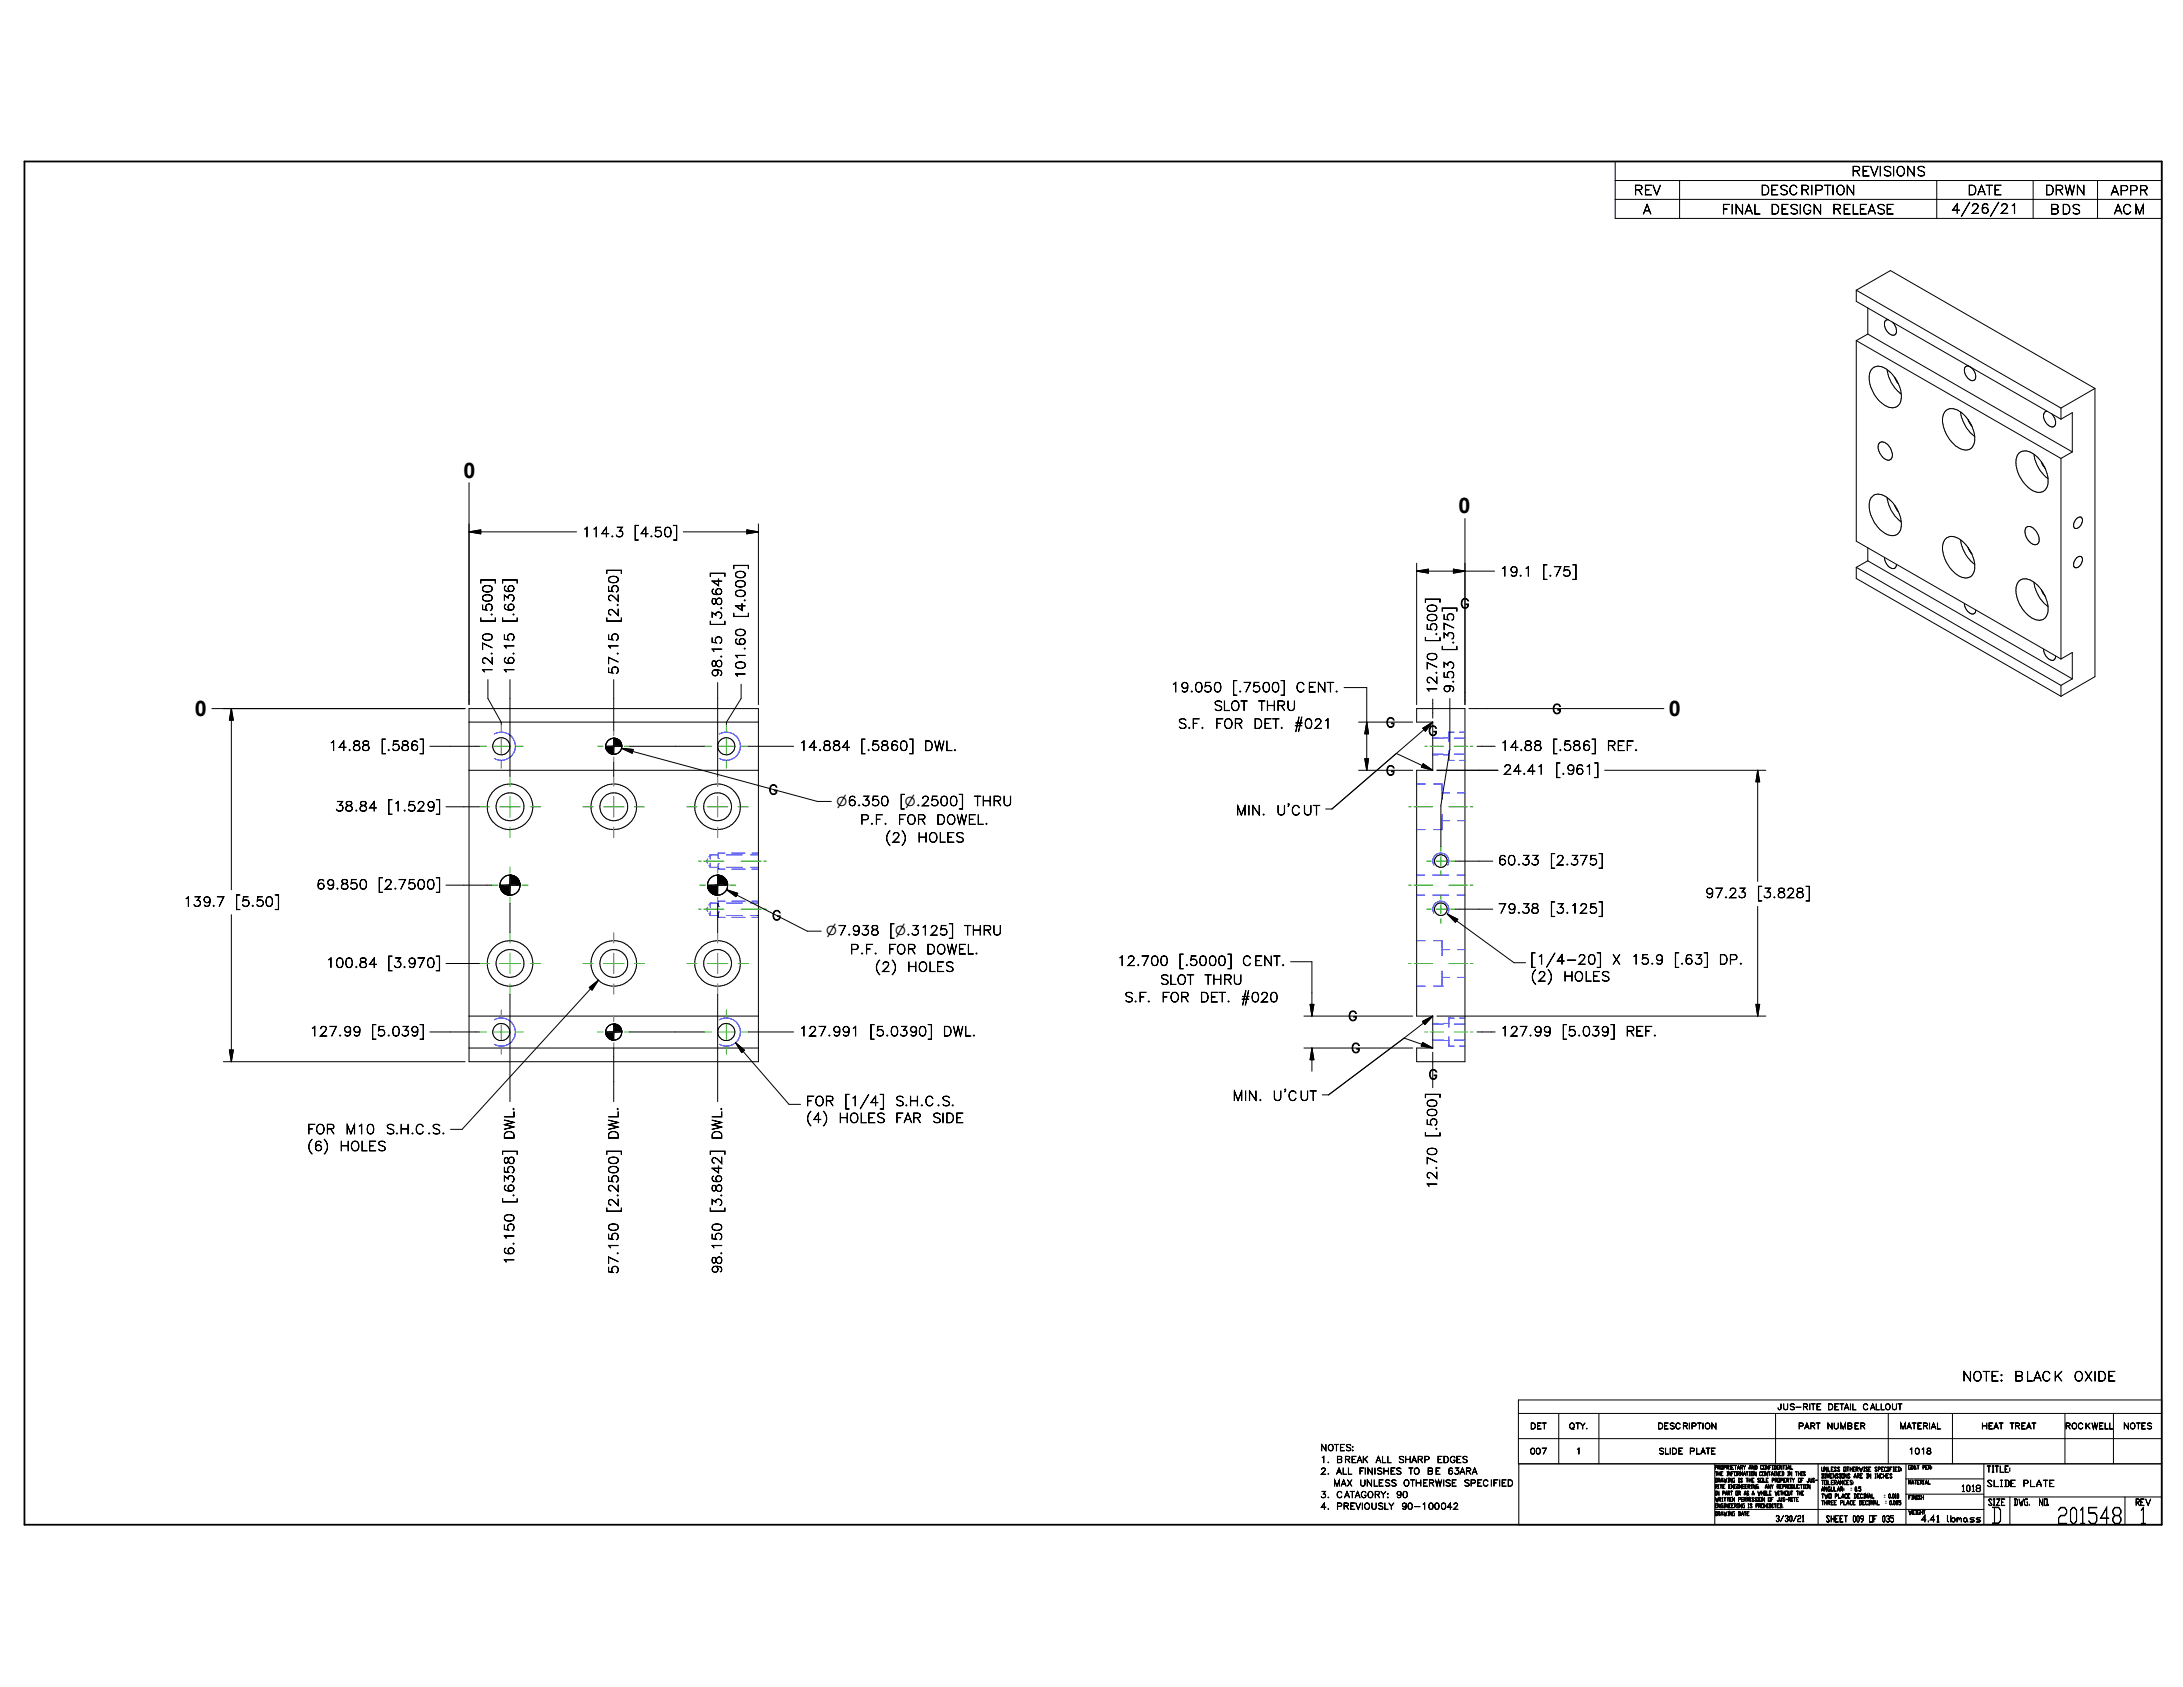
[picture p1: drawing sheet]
<svg xmlns="http://www.w3.org/2000/svg" width="279mm" height="216mm" viewBox="0 0 279 216" stroke-linecap="round" stroke-linejoin="round" font-family="sans-serif">
<defs><g id="words">
<g font-size="2.8">
<text x="254.8" y="194.9">D</text>
<text x="263.2" y="195">201548</text>
<text x="273.8" y="195">1</text>
</g>
<g font-size="2.7">
<text x="59.3" y="61.1">0</text>
<text x="186.7" y="65.7">0</text>
<text x="24.9" y="91.7">0</text>
<text x="213.6" y="91.7">0</text>
</g>
<g font-size="1.7">
<text x="236.9" y="22.5">REVISIONS</text>
<text x="209.1" y="24.9">REV</text>
<text x="210.3" y="27.4">A</text>
<text x="220.3" y="27.4">FINAL</text>
<text x="225.3" y="24.9">DESCRIPTION</text>
<text x="226.6" y="27.4">DESIGN</text>
<text x="234.5" y="27.4">RELEASE</text>
<text x="249.7" y="27.3">4/26/21</text>
<text x="251.8" y="24.9">DATE</text>
<text x="261.7" y="24.9">DRWN</text>
<text x="262.3" y="27.4">BDS</text>
<text x="270.1" y="25">APPR</text>
<text x="270.6" y="27.4">ACM</text>
<text x="74.5" y="68.7">114.3</text>
<text x="81.1" y="68.7">[4.50]</text>
<text x="186.9" y="77.9">G</text>
<text x="191.9" y="73.7">19.1</text>
<text x="197.4" y="73.7">[.75]</text>
<text x="63" y="79.7" transform="rotate(-90 63 79.7)">[.500]</text>
<text x="65.8" y="79.7" transform="rotate(-90 65.8 79.7)">[.636]</text>
<text x="79.1" y="79.7" transform="rotate(-90 79.1 79.7)">[2.250]</text>
<text x="92.4" y="80.1" transform="rotate(-90 92.4 80.1)">[3.864]</text>
<text x="95.4" y="79.1" transform="rotate(-90 95.4 79.1)">[4.000]</text>
<text x="183.9" y="82.2" transform="rotate(-90 183.9 82.2)">[.500]</text>
<text x="186.1" y="83.3" transform="rotate(-90 186.1 83.3)">[.375]</text>
<text x="63" y="86.4" transform="rotate(-90 63 86.4)">12.70</text>
<text x="65.8" y="86.4" transform="rotate(-90 65.8 86.4)">16.15</text>
<text x="79.1" y="86.4" transform="rotate(-90 79.1 86.4)">57.15</text>
<text x="92.4" y="86.7" transform="rotate(-90 92.4 86.7)">98.15</text>
<text x="95.4" y="86.9" transform="rotate(-90 95.4 86.9)">101.60</text>
<text x="149.8" y="88.6">19.050</text>
<text x="157.7" y="88.6">[.7500]</text>
<text x="165.8" y="88.6">CENT.</text>
<text x="183.9" y="88.8" transform="rotate(-90 183.9 88.8)">12.70</text>
<text x="186.1" y="88.8" transform="rotate(-90 186.1 88.8)">9.53</text>
<text x="150.7" y="93.2">S.F.</text>
<text x="155.3" y="90.9">SLOT</text>
<text x="155.5" y="93.2">FOR</text>
<text x="160.4" y="93.2">DET.</text>
<text x="161" y="90.9">THRU</text>
<text x="165.6" y="93.2">#021</text>
<text x="177.3" y="93.1">G</text>
<text x="182.8" y="94.2">G</text>
<text x="198.6" y="91.4">G</text>
<text x="42" y="96.1">14.88</text>
<text x="48.7" y="96.1">[.586]</text>
<text x="98.3" y="101.7">G</text>
<text x="102.2" y="96.1">14.884</text>
<text x="110.1" y="96.1">[.5860]</text>
<text x="118.2" y="96.1">DWL.</text>
<text x="177.3" y="99.2">G</text>
<text x="192" y="96.1">14.88</text>
<text x="192.4" y="99.1">24.41</text>
<text x="198.7" y="96.1">[.586]</text>
<text x="199.1" y="99.1">[.961]</text>
<text x="205.6" y="96.1">REF.</text>
<text x="42.9" y="103.8">38.84</text>
<text x="49.6" y="103.8">[1.529]</text>
<text x="110.1" y="105.5">P.F.</text>
<text x="113.2" y="107.8">(2)</text>
<text x="114.9" y="105.5">FOR</text>
<text x="115.2" y="103.1">[n.2500]</text>
<text x="117.4" y="107.8">HOLES</text>
<text x="119.8" y="105.5">DOWEL.</text>
<text x="124.6" y="103.1">THRU</text>
<text x="158.2" y="104.3">MIN.</text>
<text x="163.3" y="104.3">U'CUT</text>
<text x="40.5" y="113.8">69.850</text>
<text x="48.4" y="113.8">[2.7500]</text>
<text x="191.7" y="110.7">60.33</text>
<text x="198.4" y="110.7">[2.375]</text>
<text x="23.5" y="116">139.7</text>
<text x="30.1" y="116">[5.50]</text>
<text x="98.8" y="117.8">G</text>
<text x="113.8" y="119.7">[n.3125]</text>
<text x="123.4" y="119.7">THRU</text>
<text x="191.7" y="116.9">79.38</text>
<text x="198.4" y="116.9">[3.125]</text>
<text x="218.2" y="114.9">97.23</text>
<text x="224.9" y="114.9">[3.828]</text>
<text x="41.7" y="123.8">100.84</text>
<text x="49.6" y="123.8">[3.970]</text>
<text x="108.8" y="122.1">P.F.</text>
<text x="111.9" y="124.3">(2)</text>
<text x="113.6" y="122.1">FOR</text>
<text x="116.1" y="124.3">HOLES</text>
<text x="118.5" y="122.1">DOWEL.</text>
<text x="143" y="123.6">12.700</text>
<text x="148.4" y="126">SLOT</text>
<text x="150.8" y="123.6">[.5000]</text>
<text x="154.1" y="126">THRU</text>
<text x="159" y="123.6">CENT.</text>
<text x="195.9" y="123.4">[1/4-20]</text>
<text x="195.9" y="125.6">(2)</text>
<text x="200.1" y="125.6">HOLES</text>
<text x="206.3" y="123.4">X</text>
<text x="208.7" y="123.4">15.9</text>
<text x="214.3" y="123.4">[.63]</text>
<text x="220" y="123.4">DP.</text>
<text x="143.9" y="128.2">S.F.</text>
<text x="148.6" y="128.2">FOR</text>
<text x="153.5" y="128.2">DET.</text>
<text x="158.8" y="128.2">#020</text>
<text x="172.5" y="130.6">G</text>
<text x="39.6" y="132.6">127.99</text>
<text x="47.5" y="132.6">[5.039]</text>
<text x="102.2" y="132.6">127.991</text>
<text x="111.3" y="132.6">[5.0390]</text>
<text x="120.6" y="132.6">DWL.</text>
<text x="172.9" y="134.7">G</text>
<text x="192" y="132.6">127.99</text>
<text x="199.9" y="132.6">[5.039]</text>
<text x="208" y="132.6">REF.</text>
<text x="103.1" y="141.5">FOR</text>
<text x="103.1" y="143.7">(4)</text>
<text x="107.3" y="143.7">HOLES</text>
<text x="108.1" y="141.5">[1/4]</text>
<text x="114.5" y="141.5">S.H.C.S.</text>
<text x="114.6" y="143.7">FAR</text>
<text x="119.3" y="143.7">SIDE</text>
<text x="157.7" y="140.8">MIN.</text>
<text x="162.9" y="140.8">U'CUT</text>
<text x="182.8" y="138.1">G</text>
<text x="39.3" y="145.1">FOR</text>
<text x="39.3" y="147.3">(6)</text>
<text x="43.4" y="147.3">HOLES</text>
<text x="44.2" y="145.1">M10</text>
<text x="49.3" y="145.1">S.H.C.S.</text>
<text x="65.8" y="145.9" transform="rotate(-90 65.8 145.9)">DWL.</text>
<text x="79.1" y="145.9" transform="rotate(-90 79.1 145.9)">DWL.</text>
<text x="92.4" y="145.9" transform="rotate(-90 92.4 145.9)">DWL.</text>
<text x="183.9" y="145.5" transform="rotate(-90 183.9 145.5)">[.500]</text>
<text x="65.8" y="154" transform="rotate(-90 65.8 154)">[.6358]</text>
<text x="79.1" y="155.2" transform="rotate(-90 79.1 155.2)">[2.2500]</text>
<text x="92.4" y="155.2" transform="rotate(-90 92.4 155.2)">[3.8642]</text>
<text x="183.9" y="152.2" transform="rotate(-90 183.9 152.2)">12.70</text>
<text x="65.8" y="161.9" transform="rotate(-90 65.8 161.9)">16.150</text>
<text x="79.1" y="163.1" transform="rotate(-90 79.1 163.1)">57.150</text>
<text x="92.4" y="163.1" transform="rotate(-90 92.4 163.1)">98.150</text>
<text x="251.1" y="176.7">NOTE:</text>
<text x="257.8" y="176.7">BLACK</text>
<text x="265.4" y="176.7">OXIDE</text>
</g>
<g font-size="1.6">
<text x="107.1" y="103.1">n6.350</text>
<text x="105.8" y="119.7">n7.938</text>
</g>
<g font-size="1.1">
<text x="169" y="185.7">NOTES:</text>
<text x="169" y="187.2">1.</text>
<text x="169" y="188.7">2.</text>
<text x="169" y="191.7">3.</text>
<text x="170.6" y="190.2">MAX</text>
<text x="171" y="187.2">BREAK</text>
<text x="171" y="188.7">ALL</text>
<text x="171" y="191.7">CATAGORY:</text>
<text x="173.9" y="188.7">FINISHES</text>
<text x="174" y="190.2">UNLESS</text>
<text x="176.1" y="187.2">ALL</text>
<text x="178.6" y="191.7">90</text>
<text x="178.9" y="187.2">SHARP</text>
<text x="179.6" y="190.2">OTHERWISE</text>
<text x="180.3" y="188.7">TO</text>
<text x="182.6" y="188.7">BE</text>
<text x="183.9" y="187.2">EDGES</text>
<text x="185.3" y="188.7">63ARA</text>
<text x="187.3" y="190.2">SPECIFIED</text>
<text x="251" y="190.9">1018</text>
<text x="254.2" y="190.3">SLIDE</text>
<text x="254.2" y="188.4">TITLE:</text>
<text x="258.9" y="190.3">PLATE</text>
<text x="169" y="193.2">4.</text>
<text x="171" y="193.2">PREVIOUSLY</text>
<text x="179.3" y="193.2">90-100042</text>
<text x="227.2" y="194.7">3/30/21</text>
<text x="233.7" y="194.8">SHEET 009 OF 035</text>
<text x="245.8" y="194.8">4.41</text>
<text x="249.1" y="194.8">lbmass</text>
<text x="254.4" y="192.7">SIZE</text>
<text x="257.7" y="192.7">DWG.</text>
<text x="260.9" y="192.7">NO.</text>
<text x="273.3" y="192.7">REV</text>
</g>
<g font-size="1">
<text x="195.8" y="182.9">DET</text>
<text x="200.8" y="182.9">QTY.</text>
<text x="212.1" y="182.9">DESCRIPTION</text>
<text x="227.5" y="180.4">JUS-RITE</text>
<text x="230.1" y="182.9">PART</text>
<text x="233.8" y="182.9">NUMBER</text>
<text x="233.9" y="180.4">DETAIL</text>
<text x="238.4" y="180.4">CALLOUT</text>
<text x="243.1" y="182.9">MATERIAL</text>
<text x="253.6" y="182.9">HEAT</text>
<text x="257.2" y="182.9">TREAT</text>
<text x="264.3" y="182.9">ROCKWELL</text>
<text x="271.7" y="182.9">NOTES</text>
<text x="195.8" y="186.1">007</text>
<text x="201.7" y="186.1">1</text>
<text x="212.3" y="186.1">SLIDE</text>
<text x="216.2" y="186.1">PLATE</text>
<text x="244.3" y="186.1">1018</text>
</g>
<g font-size=".7">
<text x="219.5" y="188">PROPRIETARY AND CONFIDENTIAL</text>
<text x="219.5" y="188.8">THE INFORMATION CONTAINED IN THIS</text>
<text x="219.5" y="189.7">DRAWING IS THE SOLE PROPERTY OF JUS-</text>
<text x="219.5" y="190.5">RITE ENGINEERING.</text>
<text x="219.5" y="191.3">IN PART OR AS A WHOLE WITHOUT THE</text>
<text x="225.9" y="190.5">ANY REPRODUCTION</text>
<text x="233.1" y="188.3">UNLESS OTHERWISE SPECIFIED:</text>
<text x="233.1" y="189.1">DIMENSIONS ARE IN INCHES</text>
<text x="233.1" y="190">TOLERANCES:</text>
<text x="233.1" y="190.8">ANGULAR:</text>
<text x="233.1" y="191.7">TWO PLACE DECIMAL</text>
<text x="236.8" y="190.8">` 0.5</text>
<text x="241.1" y="191.7">` 0.010</text>
<text x="244.2" y="188">GD&amp;T PER:</text>
<text x="244.2" y="189.9">MATERIAL</text>
<text x="244.2" y="191.9">FINISH</text>
<text x="219.5" y="194">DRAWING DATE</text>
<text x="219.5" y="192.1">WRITTEN PERMISSION OF JUS-RITE</text>
<text x="219.5" y="192.9">ENGINEERING IS PROHIBITED.</text>
<text x="233.1" y="192.6">THREE PLACE DECIMAL</text>
<text x="241.3" y="192.5">` 0.005</text>
<text x="244.2" y="193.8">WEIGHT</text>
</g>
</g></defs>
<g fill="none" stroke="#000" stroke-width=".13">
<path d="M206.7 20.7h70v7.3h-70zM206.7 23.1h70M206.7 25.5h70M215 23.1v4.9M237.6 37.1v1.5l26.2 15M237.6 37.1l4.4-2.5 26.1 15.1M237.6 37.1l26.2 15.1M239.1 39.4v3.4M247.9 23.1v4.9M260.2 23.1v4.9M268.5 23.1v4.9M237.6 43.6l26.2 15.1"/>
<path d="M237.6 43.6v25.7l26.2 15M239.1 42.8l26.1 15M239.1 42.8l-1.5 .8M240.6 56.6a1.06 1.06 0 0 1 1.3 .7l.1 .2a.95 .95 0 0 1-.2 1.4 1.69 1.69 0 0 1-1.4-1.8zM241.5 47.3a4.7 4.7 0 0 0 1.8 3.1M241.7 40.9l-.3 .1a1.11 1.11 0 0 0 .2 1.4 .64 .64 0 0 0 1.1 .3 1.38 1.38 0 0 0-.5-1.5M242.5 48.3l.5 .8M243 49.1a3.4 3.4 0 0 0-2.7-2.2 1.34 1.34 0 0 0-1.1 1.6 4.4 4.4 0 0 0 2.6 3.6 1.25 1.25 0 0 0 1.6-1.5l-.1-.2M243 49.1l.2 .7 .1 .6M249 52.7a1.48 1.48 0 0 1 2 .1 4.3 4.3 0 0 1 1.7 3.9 1.23 1.23 0 0 1-2 .6 4.5 4.5 0 0 1-1.9-2.5 2.27 2.27 0 0 1 .2-2.1zM250.9 52.7a4.9 4.9 0 0 0 1.1 2.4l.7 .8M251.6 46.9a.95 .95 0 0 1 1.1 .7 .7 .7 0 0 1-.1 1.1 1.27 1.27 0 0 1-1.1-1.6z"/>
<path d="M251.9 53.7l.5 .9M258.3 58.1a1.44 1.44 0 0 1 2.1 .1 4.2 4.2 0 0 1 1.6 4.1 1.24 1.24 0 0 1-2 .4l-.3-.2a5 5 0 0 1-1.4-1.8v-.3a2.51 2.51 0 0 1 0-2.3zM260.3 58.1a4.6 4.6 0 0 0 1.8 3.2M261.3 59.1l.5 .9M262.1 52.7a.64 .64 0 0 0-.5 1l.1 .1a1.31 1.31 0 0 0 1.1 .8 .77 .77 0 0 0 .2-1.1l-.4-.5M263.8 53.6l1.4-.8v5M263.8 52.2v1.4M263.8 58.7v25.6M265.2 57.8l-1.4 .9M268.1 49.7l-4.3 2.5M268.1 49.7v36.9l-4.3 2.5M60 61.8v28.4"/>
<path d="M60 68.1h13.8M60 68.1l1.5-.3v.5zM87.5 68.1h9.6M95.6 67.8l1.5 .3-1.5 .2zM97.1 67.1v23.1M181.3 72.1v18.1M181.3 73.1h10M181.3 73.1l1.5-.3v.5zM186 72.8l1.5 .3-1.5 .2zM187.5 66.4v23.8M237.6 72.6l26.2 15.1M237.6 72.6v1.4l26.2 15.1"/>
<path d="M239.1 70.1v1.7M239.1 71.8l26.1 15.1M239.1 71.8l-1.5 .8M241.2 71.3l.1 .7a1.06 1.06 0 0 0 1.2 .7l.2-.2v-.3M241.5 63.7a4.7 4.7 0 0 0 1.8 3.1M242.5 64.6l.5 .9M243 65.5a3.4 3.4 0 0 0-2.7-2.3 1.31 1.31 0 0 0-1.1 1.7 4.3 4.3 0 0 0 2.7 3.6 1.2 1.2 0 0 0 1.5-1.3l-.1-.4M243 65.5l.2 .7 .1 .6M250.9 69.1a4.5 4.5 0 0 0 1.8 3.1M251.4 77.2a1.23 1.23 0 0 0 1.2 1.4l.2-.2 .1-.3M251.9 70l.5 .9M252.4 70.9a3.7 3.7 0 0 0-2.6-2.3 1.21 1.21 0 0 0-1.2 1.3 4.4 4.4 0 0 0 2.5 4 1.17 1.17 0 0 0 1.6-1.1v-.6"/>
<path d="M252.4 70.9l.3 1.3M259.3 67.5a.69 .69 0 0 1 .9 .1 1.67 1.67 0 0 1 .7 1.9 .78 .78 0 0 1-1.2-.2 1.53 1.53 0 0 1-.4-1.8zM260.3 74.5a4.9 4.9 0 0 0 1.2 2.6l.6 .5M261.3 75.5l.5 .8M261.8 76.3a3.8 3.8 0 0 0-2.4-2.2 1.31 1.31 0 0 0-1.4 1.6v.2a5 5 0 0 0 .9 2.1 2.5 2.5 0 0 0 2.5 1.3 1.37 1.37 0 0 0 .7-1.1v-.6M261.8 76.3l.3 1.3M265.8 71.4a.41 .41 0 0 1 .4-.2 .41 .41 0 0 1 .3 .3 .98 .98 0 0 1-.9 1.1 .9 .9 0 0 1 .2-1.2zM265.8 66.4a.41 .41 0 0 1 .4-.2 .41 .41 0 0 1 .3 .2 .98 .98 0 0 1-.9 1.2 .9 .9 0 0 1 .2-1.2zM27.1 90.7h32.4M29.6 90.7v23.2M29.6 90.7l.3 1.5h-.5zM55 95.5h6.3"/>
<path d="M60 92.4h37.1M60 98.6h37.1M60 90.7h37.1v45.2h-37.1zM62.4 87v2.4l1.8 3v.3M65.3 87v8.5M65.3 95.5v3.8M77.5 95.5h2.1M77.9 96.3l.6 .2M78.5 87v6.5M78.5 97.6v1.7M79 94.6a1.03 1.03 0 0 0-1.4 .4 1.03 1.03 0 0 0 .5 1.4M79.1 94.6l.1 .1"/>
<path d="M79.5 95.8l25.1 6.8h1.8M79.5 95.8l1.5 .1-.1 .5zM79.6 95.4v.1M79.6 95.5a1.02 1.02 0 0 1-1.4 .9M79.6 95.5a1.04 1.04 0 0 0-1.1-1v2M80.6 95.5h9.5M91.9 87.4v11.9M91.9 95.3a1.1 1.1 0 0 1 1.7-.7 1.1 1.1 0 0 1 0 1.8 1.1 1.1 0 0 1-1.7-.7M94.9 87.6v1.8l-1.9 3v.3M95.8 95.5h5.8M172 88h2.9v10.6M173.9 92.4h6.9"/>
<path d="M173.9 98.6h6.9M174.7 97.1h.5l-.3 1.5zM174.9 92.4l.3 1.5h-.5zM178.7 96.4l-8.2 7.1h-.8M178.7 96.4l4.7 2.2M182.1 93.2l1.3-.8-1 1.2zM182.2 97.7l1.2 .9-1.5-.4zM183.4 92.4h-2.1v-1.7h6.2v45.2h-6.2v-1.8h2.1M183.4 98.6h-2.1v31.4h2.1M183.4 89.5v2.4M183.4 92.4v6.2M183.4 92.4l-4.7 4"/>
<path d="M183.9 98.6h7.8M185.6 95.5l-1.2 7.7M185.6 89.4v6.1M188 90.7h25M189 95.5h2.4M205.4 98.6h20.6M225 98.6v14.2M225 98.6l.2 1.5h-.5zM261.5 83.1a1.56 1.56 0 0 0 1.2 1.4l.2-.1 .2-.4M263.8 84.3l1.4-.8v3.4M263.8 87.7v1.4M265.2 86.9l-1.4 .8"/>
<path d="M29.6 117.1v18.8M57.1 113.3h5.9M57.1 103.3h4.2M64 113.4l.1 .3M64 113.3h2.6M64.1 113.7l.1 .3M64.2 112.5l-.2 .6M64.2 114l.1 .1M64.2 114l.2 .2M64.3 112.4a1.25 1.25 0 0 0 .1 1.8M64.4 114.2l.2 .2 .5 .2M64.4 112.3l-.1 .2"/>
<path d="M64.4 114.2l.3 .2M64.6 114.3l.1 .1M64.7 114.4l.1 .1M64.8 114.5h.2M64.9 112l-.4 .3M65.3 115.6v3.8M65.3 112h-.3M65.5 112h-.2v2.6M65.6 112l.4 .2M65.7 112.1h.2M65.9 112.1a1.25 1.25 0 0 0-1.5 .3M65.9 112.2l.3 .2"/>
<path d="M66 112.2l.1 .1M66.1 112.3l.2 .2M66.4 113.8a1.29 1.29 0 0 1-1.3 .8M66.5 113.1l-.3-.7 .2 .3 .2 .6M66.5 113.4v.3M66.6 113.2v.2M66.6 113.3a1.26 1.26 0 0 1-1.2 1.3M90.6 113.4l.1 .5M90.6 113.3h2.5M90.7 113.8l.1 .3 .4 .3 .5 .2M90.7 113.9l.3 .3 .3 .2M91 112.3a1.27 1.27 0 0 0-.3 1.6"/>
<path d="M91.2 114.4l.3 .1M91.3 114.4l.3 .1M91.5 112l-.4 .3M91.7 112h-.1M91.8 112h.2M91.9 112v2.6M91.9 115.6v.7M91.9 116.4v3M91.9 112a1.31 1.31 0 0 0-1.3 1.2M91.9 112h.1M92 112a1.25 1.25 0 0 1 1.1 1.2M92.2 112l.2 .1"/>
<path d="M92.2 112l.4 .3M92.7 112.3a1.25 1.25 0 0 1 .3 1.6M92.8 114.1l-.6 .4-.6 .1M93 113.9l-.1 .1M93 113.9l10.3 5.3h1.8M93 113.9l1.4 .4-.2 .5zM93.1 113.4a1.27 1.27 0 0 1-1.1 1.2M184.4 103.3v5.1M185.2 117l8.6 6.2h1.5M185.2 117l1.4 .6-.3 .4zM186.3 116.4h4.8M186.3 110.2h4.8"/>
<path d="M225 116v14M28.6 135.9h30.9M29.4 134.4h.5l-.3 1.5zM55 132.1h6.3M57.1 123.3h4.2M60 130h37.1M60 134.1h37.1M65.3 127.2v4.8M65.3 132.1v8.9M75.4 126.4l1.2-1-.8 1.3zM76.6 125.4l-17.5 19.1h-1.4M77.5 132.1h2.1"/>
<path d="M77.7 132.7l.1 .1M77.9 132.8l.2 .2M77.9 132.9l.6 .2M78.5 131.1v2M78.5 134.1v6.9M78.6 131.1l.4 .1M79.1 131.2l.1 .1M79.6 132.1a1.02 1.02 0 0 1-1.4 .9M79.6 132.1a1.03 1.03 0 0 0-1.5-1 1.03 1.03 0 0 0-.2 1.7M80.6 132.1h9.5M91.9 127.2v13.8M91.9 131.9a1.1 1.1 0 0 1 1.7-.7 1.1 1.1 0 0 1 0 1.8 1.1 1.1 0 0 1-1.7-.7"/>
<path d="M94.1 133.4l6.9 7.9h1.5M94.1 133.4l1.2 1-.4 .3zM95.8 132.1h5.8M165.2 123.1h2.7v6.9M166.9 130h13.9M166.9 134.1h13.9M167.7 128.5h.5l-.3 1.5zM167.9 134.1v3M167.9 134.1l.3 1.5h-.5zM179.7 132.9l-9.7 7.2h-.8M179.7 132.9l3.7 1.2M182.1 130.7l1.3-.7-1 1.1z"/>
<path d="M182.1 133.4l1.3 .7-1.5-.2zM183.4 130v4.1M183.4 134.7v4.5M183.4 130l-3.7 2.9M183.9 130h42.1M189 132.1h2.4M224.7 128.5h.5l-.2 1.5zM194.3 180.9h82.4M194.3 184.1h82.4M194.4 187.3v7.8h82.3v-15.9h-82.4v8.1h82.4M199.5 180.9v6.4M204.6 180.9v6.4"/>
<path d="M219.5 187.3v7.8M219.5 193.2h34.4M227.3 180.9v6.4M232.7 187.3v7.8M241.7 180.9v6.4M243.9 189.3h10M243.9 191.2h10M243.9 187.3v7.8M249.9 180.9v6.4M253.9 191.6h22.8M253.9 187.3v7.8M257.2 191.6v3.5"/>
<path d="M264.3 180.9v6.4M270.5 180.9v6.4M272 191.6v3.5"/>
<circle cx="64.2" cy="95.5" r="1.1"/>
<circle cx="65.3" cy="103.3" r="1.78"/>
<circle cx="65.3" cy="103.2" r="2.91"/>
<circle cx="78.6" cy="103.2" r="2.92"/>
<circle cx="78.6" cy="103.3" r="1.78"/>
<circle cx="91.8" cy="103.2" r="2.92"/>
<circle cx="91.8" cy="103.3" r="1.78"/>
<circle cx="184.4" cy="116.4" r=".81"/>
<circle cx="184.4" cy="110.2" r=".8"/>
<circle cx="64.2" cy="132.1" r="1.1"/>
<circle cx="65.3" cy="123.3" r="1.78"/>
<circle cx="65.3" cy="123.3" r="2.91"/>
<circle cx="78.6" cy="123.3" r="1.78"/>
<circle cx="78.6" cy="123.3" r="2.91"/>
<circle cx="91.8" cy="123.3" r="2.92"/>
<circle cx="91.8" cy="123.3" r="1.78"/>
</g>
<g fill="none" stroke="#00f" stroke-width=".13">
<path d="M63.3 93.9a1.8 1.8 0 0 1 2.7 1.6 1.8 1.8 0 0 1-2.7 1.6M92.1 93.9a1.8 1.8 0 0 1 2.7 1.6 1.8 1.8 0 0 1-2.7 1.6M183.4 94.4h.7M183.4 96.6h.7M183.4 94.5h1.3M183.4 96.5h1.3M184.7 94.4h.7M184.7 96.6h.7M185.4 93.7h.1M185.4 93.7v1.2M185.4 96.1v1.2M185.4 93.7h.7"/>
<path d="M185.4 97.3h.7M186.1 94.5h1.4M186.1 96.5h1.4M186.8 93.7h.7M186.8 97.3h.7M90.6 116.1l-.2 .3 .2 .2M90.6 109.9l-.2 .3 .2 .3M90.7 116.9l.2 .3M90.7 110.7l.2 .3M90.9 115.6h.1M90.9 109.4h.1M90.9 109.4v.5"/>
<path d="M90.9 110.5v.5M90.9 115.6v.5M90.9 116.6v.6M90.9 115.6l-.2 .2M90.9 115.6h1M90.9 117.2h1M90.9 109.4l-.2 .3M90.9 109.4h1M90.9 111h1M91.9 116.7h.1M91.9 116h.1M91.9 111.2h.1"/>
<path d="M91.9 110.5h.1M91.9 109.9h.1M91.9 116.7v.7h.9M91.9 110.5v.7M91.9 111.2h.9M92.8 115.3h-.9v.7M92.8 109.2h-.9v.7M93 115.6h2M93 117.2h2M93 109.4h2M93 111h2M93.7 115.3h1.7"/>
<path d="M93.7 117.4h1.7M93.7 109.2h1.7M93.7 111.2h1.7M96 115.6h1.1M96 117.2h1.1M96 109.4h1.1M96 111h1.1M96.2 115.3h.9M96.2 117.4h.9M96.2 109.2h.9M96.2 111.2h.9M181.3 106.2h1.1"/>
<path d="M181.3 100.3h1.1M181.3 114.6h1.1M181.3 112h1.1M183.4 114.6h2M183.4 112h2M183.5 100.3l1.1 .1v1.9M183.5 116.9a1.02 1.02 0 0 1 .9-1.6 1.02 1.02 0 0 1 .9 1.6M183.5 110.7a1.02 1.02 0 0 1 .9-1.5 1.02 1.02 0 0 1 .9 1.5M184.6 104.2v2h-1.1M184.6 105h.9M184.6 101.5h.9M186.5 114.6h1"/>
<path d="M186.5 112h1M186.5 105h1M186.5 101.5h1M63.3 130.5a1.8 1.8 0 0 1 2.7 1.6 1.8 1.8 0 0 1-2.7 1.5M92.1 130.5a1.8 1.8 0 0 1 2.7 1.6 1.8 1.8 0 0 1-2.7 1.5M181.3 126.2h1.1M181.3 120.4h1.1M183.4 131h.7M183.4 133.2h.7M183.4 131.1h1.3M183.4 133.1h1.3M183.5 120.4h1.1v1.9"/>
<path d="M183.5 126.2h1.1M184.6 126.2h.1M184.6 124.3v1.9M184.6 125.1h.9M184.6 121.5h.9M184.7 131h.7M184.7 133.2h.7M185.4 130.3h.1M185.4 130.3v1.2M185.4 132.7v1.2h.7M185.4 130.3h.7M186.1 131.1h1.4"/>
<path d="M186.1 133.1h1.4M186.5 125.1h1M186.5 121.5h1M186.8 130.3h.7M186.8 133.9h.7"/>
</g>
<g fill="#000" stroke="#000" stroke-width=".13">
<path d="M60 68.1l1.5-.3v.5zM95.6 67.8l1.5 .3-1.5 .2zM181.3 73.1l1.5-.3v.5zM186 72.8l1.5 .3-1.5 .2zM29.6 90.7l.3 1.5h-.5zM77.5 95.6l1-.1-1 .2zM77.5 95.5h1l-1 .1zM77.5 95.7l1-.2-.9 .2zM77.6 95.7l.9-.2-.9 .3zM77.6 95.8l.9-.3-.9 .4zM77.6 95.9l.9-.4zM77.6 95.9l.9-.4-.8 .5z"/>
<path d="M77.7 96l.8-.5-.8 .6zM77.7 96.1l.8-.6-.7 .6zM77.8 96.1l.7-.6-.7 .7zM77.8 96.2l.7-.7-.6 .7zM78.5 95.5l-.6 .8v-.1zM78.5 95.5l-.5 .8h-.1zM78.5 95.5l-.5 .9v-.1zM78.5 95.5l-.4 .9h-.1zM78.5 95.5l-.3 .9h-.1zM78.5 95.5l-.3 1zM78.5 95.5l-.2 1h-.1zM78.5 95.5l-.1 1h-.1z"/>
<path d="M78.5 95.5v1h-.1zM78.5 94.5h.1l-.1 1zM78.5 95.5v1zM78.6 94.5h.1l-.2 1zM78.7 94.5h.1l-.3 1zM78.8 94.5h.1l-.4 1zM78.9 94.5l-.4 1zM78.9 94.5l.1 .1-.5 .9zM79 94.6h.1l-.6 .9zM79.1 94.6l-.6 .9zM79.1 94.6l.1 .1-.7 .8zM79.2 94.7h.1l-.8 .8z"/>
<path d="M79.3 94.7v.1l-.8 .7zM78.5 95.5l.8-.7 .1 .1zM78.5 95.5l.9-.6zM78.5 95.5l.9-.6v.1zM78.5 95.5l.9-.5 .1 .1zM78.5 95.5l1-.4zM78.5 95.5l1-.4v.1zM78.5 95.5l1-.3 .1 .1zM78.5 95.5l1.1-.2v.1zM78.5 95.5l1.1-.1zM78.5 95.5l1.1-.1v.1zM79.5 95.8l1.5 .1-.1 .5z"/>
<path d="M174.7 97.1h.5l-.3 1.5zM174.9 92.4l.3 1.5h-.5zM182.2 97.7l1.2 .9-1.5-.4zM182.1 93.2l1.3-.8-1 1.2zM64 113.4l1.3-.1-1.3 .2zM64 113.3h1.3l-1.3 .1zM64 113.5l1.3-.2-1.3 .3zM64 113.6l1.3-.3-1.2 .4zM64.1 113.7l1.2-.4-1.2 .4zM64.1 113.7l1.2-.4-1.2 .5zM64.1 113.8l1.2-.5-1.1 .6zM64.2 113.9l1.1-.6-1.1 .7z"/>
<path d="M64.2 114l1.1-.7-1 .8zM64.3 114.1l1-.8-1 .8zM64.3 114.1l1-.8-.9 .9zM65.3 113.3l-.8 1-.1-.1zM65.3 113.3l-.7 1h-.1zM65.3 113.3l-.7 1.1v-.1zM65.3 113.3l-.6 1.1h-.1zM65.3 113.3l-.5 1.2-.1-.1zM65.3 113.3l-.4 1.2h-.1zM65.3 113.3l-.3 1.2h-.1zM65.3 113.3l-.2 1.3-.1-.1zM65.3 113.3l-.1 1.3h-.1z"/>
<path d="M65.3 112h.1l-.1 1.3zM65.3 113.3v1.3h-.1zM65.4 112h.1l-.2 1.3zM65.5 112h.1l-.3 1.3zM65.6 112l.1 .1-.4 1.2zM65.7 112.1h.1l-.5 1.2zM65.8 112.1l-.5 1.2zM65.8 112.1l.1 .1-.6 1.1zM65.9 112.2h.1l-.7 1.1zM66 112.2l.1 .1-.8 1zM66.1 112.3h.1l-.9 1zM66.2 112.3v.1l-.9 .9z"/>
<path d="M65.3 113.3l.9-.9 .1 .1zM65.3 113.3l1-.8zM65.3 113.3l1-.8 .1 .1zM65.3 113.3l1.1-.7v.1zM65.3 113.3l1.1-.6 .1 .1zM65.3 113.3l1.2-.5v.1zM65.3 113.3l1.2-.4v.1zM65.3 113.3l1.2-.3v.1zM65.3 113.3l1.2-.2 .1 .1zM65.3 113.3l1.3-.1v.1zM90.6 113.3h1.3l-1.3 .1zM90.6 113.5l1.3-.2-1.3 .3z"/>
<path d="M90.6 113.4l1.3-.1-1.3 .2zM90.6 113.6l1.3-.3-1.3 .4zM90.6 113.7l1.3-.4-1.2 .4zM90.7 113.7l1.2-.4-1.2 .5zM90.7 113.8l1.2-.5-1.2 .6zM90.7 113.9l1.2-.6-1.1 .7zM90.8 114l1.1-.7-1.1 .8zM90.8 114.1l1.1-.8-1 .8zM90.9 114.1l1-.8-.9 .9zM91.9 113.3l-.9 1v-.1zM91.9 113.3l-.8 1h-.1zM91.9 113.3l-.7 1.1-.1-.1z"/>
<path d="M91.9 113.3l-.6 1.1h-.1zM91.9 113.3l-.5 1.2-.1-.1zM91.9 113.3l-.4 1.2h-.1zM91.9 113.3l-.4 1.2zM91.9 113.3l-.3 1.3-.1-.1zM91.9 113.3l-.1 1.3h-.2zM91.9 112v1.3zM91.9 113.3v1.3h-.1zM91.9 112h.1l-.1 1.3zM92 112h.1l-.2 1.3zM92.1 112l.1 .1-.3 1.2zM92.2 112.1h.1l-.4 1.2z"/>
<path d="M92.3 112.1h.1l-.5 1.2zM92.4 112.1l.1 .1-.6 1.1zM92.5 112.2h.1l-.7 1.1zM92.6 112.2v.1l-.7 1zM92.6 112.3h.1l-.8 1zM92.7 112.3l.1 .1-.9 .9zM91.9 113.3l.9-.9v.1zM91.9 113.3l.9-.8h.1zM91.9 113.3l1-.8v.1zM91.9 113.3l1-.7 .1 .1zM91.9 113.3l1.1-.6v.1zM91.9 113.3l1.1-.5 .1 .1z"/>
<path d="M91.9 113.3l1.2-.4v.1zM91.9 113.3l1.2-.3v.1zM91.9 113.3l1.2-.2v.1zM91.9 113.3l1.2-.1v.1zM93 113.9l1.4 .4-.2 .5zM185.2 117l1.4 .6-.3 .4zM225 98.6l.2 1.5h-.5zM29.4 134.4h.5l-.3 1.5zM75.4 126.4l1.2-1-.8 1.3zM77.5 132.1h1l-1 .1zM77.5 132.1h1h-1zM77.5 132.2l1-.1-.9 .2z"/>
<path d="M77.6 132.3l.9-.2-.9 .3zM77.6 132.4l.9-.3-.9 .4zM77.6 132.5l.9-.4-.9 .4zM77.6 132.5l.9-.4-.8 .5zM77.7 132.6l.8-.5-.8 .6zM77.7 132.7l.8-.6-.7 .6zM77.8 132.7l.7-.6-.7 .7zM77.8 132.8l.7-.7-.6 .7zM78.5 132.1l-.6 .8v-.1zM78.5 132.1l-.5 .8h-.1zM78.5 132.1l-.5 .8zM78.5 132.1l-.4 .9h-.1z"/>
<path d="M78.5 132.1l-.3 .9h-.1zM78.5 132.1l-.3 1zM78.5 132.1l-.2 1h-.1zM78.5 132.1l-.1 1h-.1zM78.5 132.1v1h-.1zM78.5 131.1h.1l-.1 1zM78.5 132.1v1zM78.6 131.1h.1l-.2 1zM78.7 131.1h.1l-.3 1zM78.8 131.1h.1l-.4 1zM78.9 131.1l-.4 1zM78.9 131.1l.1 .1-.5 .9z"/>
<path d="M79 131.2h.1l-.6 .9zM79.1 131.2l-.6 .9zM79.1 131.2l.1 .1-.7 .8zM79.2 131.3h.1l-.8 .8zM79.3 131.3v.1l-.8 .7zM78.5 132.1l.8-.7h.1zM78.5 132.1l.9-.7v.1zM78.5 132.1l.9-.6zM78.5 132.1l.9-.5h.1zM78.5 132.1l1-.5v.1zM78.5 132.1l1-.4v.1zM78.5 132.1l1.1-.3z"/>
<path d="M78.5 132.1l1.1-.3v.1zM78.5 132.1l1.1-.2v.1zM78.5 132.1l1.1-.1v.1zM94.1 133.4l1.2 1-.4 .3zM167.7 128.5h.5l-.3 1.5zM167.9 134.1l.3 1.5h-.5zM182.1 133.4l1.3 .7-1.5-.2zM182.1 130.7l1.3-.7-1 1.1zM224.7 128.5h.5l-.2 1.5z"/>
</g>
<path d="M3.1 20.7h273.6v174.4h-273.6z" fill="none" stroke="#000" stroke-width=".23"/>
<g fill="none" stroke="#23a718" stroke-width=".13">
<path d="M61.3 95.5h1M63.2 95.5h1.9M64.2 92.7v.9M64.2 94.6v1.8M64.2 97.4v.9M65.3 99.3v1.3M66 95.5h1M76.5 95.5h.7M77.9 95.5h1.3M78.5 93.5v.6M78.5 94.8v1.4M78.5 96.9v.7"/>
<path d="M78.5 99.3v1.3M79.9 95.5h.7M90.1 95.5h1M91.9 99.3v1.3M92 95.5h1.9M93 92.7v.9M93 94.6v1.8M93 97.4v.9M94.9 95.5h.9M182.4 95.5h.3M183 95.5h1.7M186.1 95.5h1.7"/>
<path d="M188.2 95.5h.3M61.3 103.3h1.4M63 113.3h.7M63.9 103.3h2.7M64.5 113.3h1.5M65.3 101.9v2.7M65.3 105.9v1.3M65.3 111v.7M65.3 112.5v1.5M65.3 114.8v.8M65.3 119.4v1.3M66.8 113.3h.8"/>
<path d="M67.9 103.3h1.3M74.6 103.3h1.3M77.3 103.3h2.6M78.5 101.9v2.7M78.5 105.9v1.3M78.5 119.4v1.3M81.2 103.3h1.3M87.9 103.3h1.3M89.4 110.2h.3M89.4 116.4h.3M89.5 113.3h.8M90.1 110.2h2.5"/>
<path d="M90.1 116.4h2.5M90.5 103.3h2.6M91.1 113.3h1.5M91.9 101.9v2.7M91.9 105.9v1.3M91.9 111v.7M91.9 112.5v1.5M91.9 114.8v.8M91.9 119.4v1.3M93.4 113.3h.8M94.5 103.3h1.3M94.9 110.2h2.5"/>
<path d="M94.9 116.4h2.5M97.8 110.2h.3M97.8 116.4h.3M180.3 113.3h.3M180.3 103.3h.3M181 113.3h2.4M181 103.3h2.4M182.6 110.2h.6M182.6 116.4h.6M183.8 110.2h1.2M183.8 116.4h1.2M184.4 108.4v.6"/>
<path d="M184.4 109.6v1.2M184.4 111.4v.6M184.4 114.5v.6M184.4 115.7v1.3M184.4 117.6v.6M185.4 113.3h2.4M185.4 103.3h2.4M185.6 110.2h.7M185.6 116.4h.7M188.2 113.3h.3M188.2 103.3h.3M61.3 123.3h1.4"/>
<path d="M61.3 132.1h1M63.2 132.1h1.9M63.9 123.3h2.7M64.2 129.3v.9M64.2 131.1v1.9M64.2 134v.9M65.3 122v2.6M65.3 125.9v1.3M66 132.1h1M67.9 123.3h1.3M74.6 123.3h1.3M76.5 132.1h.7"/>
<path d="M77.3 123.3h2.6M77.9 132.1h1.3M78.5 122v2.6M78.5 125.9v1.3M78.5 130v.7M78.5 131.4v1.4M78.5 133.4v.7M79.9 132.1h.7M81.2 123.3h1.3M87.9 123.3h1.3M90.1 132.1h1M90.5 123.3h2.6"/>
<path d="M91.9 122v2.6M91.9 125.9v1.3M92 132.1h1.9M93 129.3v.9M93 131.1v1.9M93 134v.9M94.5 123.3h1.3M94.9 132.1h.9M180.3 123.3h.3M181 123.3h2.4M182.4 132.1h.3M183 132.1h1.7"/>
<path d="M185.4 123.3h2.4M186.1 132.1h1.7M188.2 123.3h.3M188.2 132.1h.3"/>
</g>
<use href="#words"/>
</svg>
